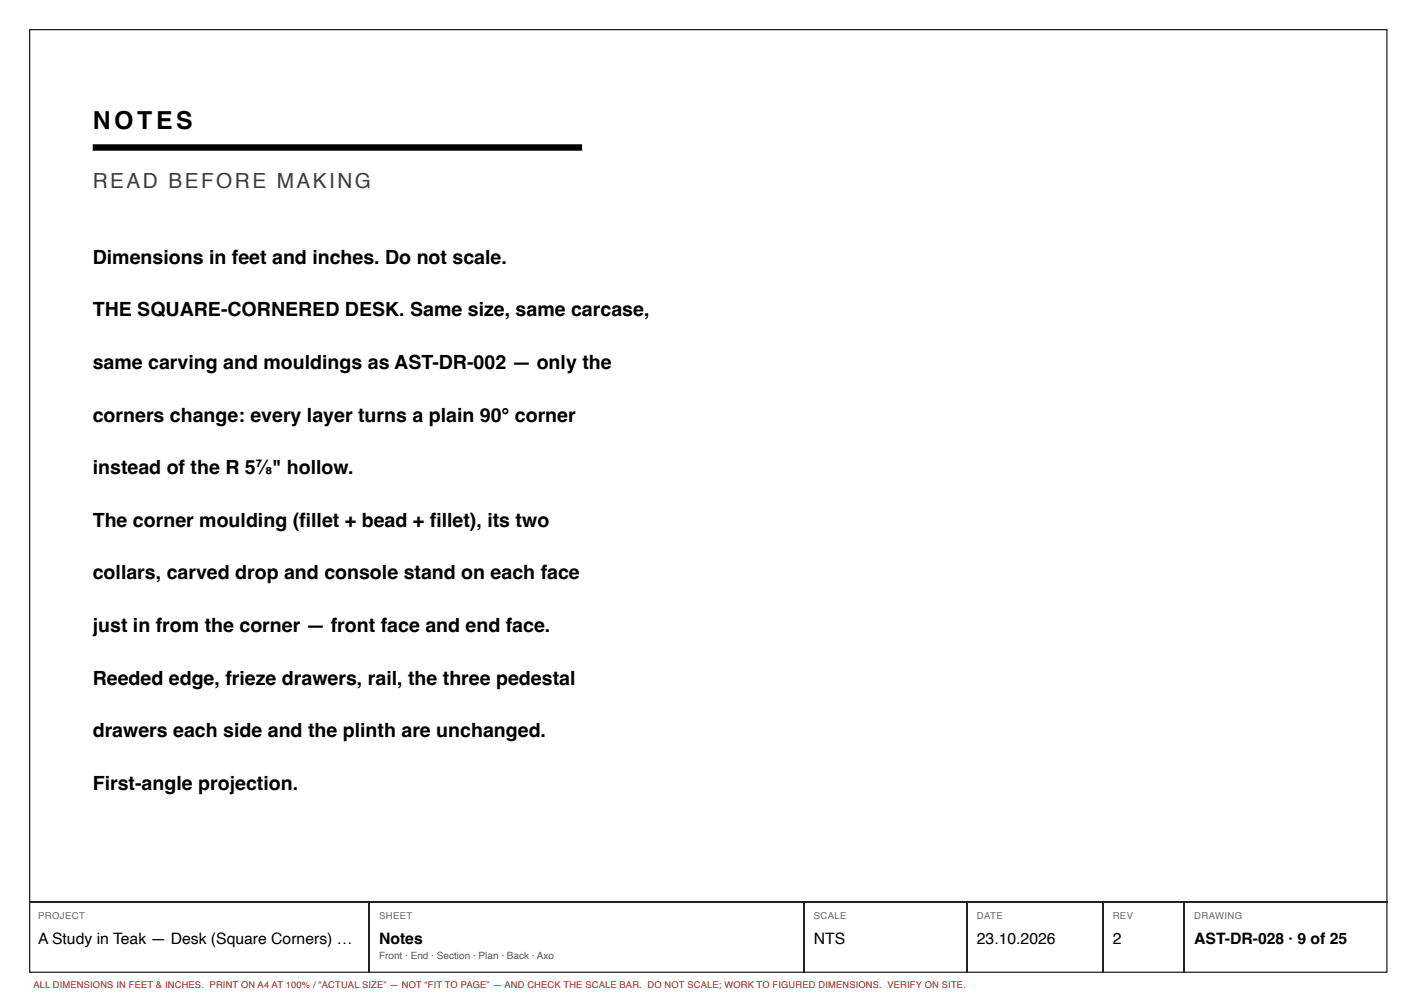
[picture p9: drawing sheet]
<svg xmlns="http://www.w3.org/2000/svg" width="297mm" height="210mm" viewBox="0 0 297 210" stroke-linecap="round" stroke-linejoin="round" font-family="sans-serif">
<defs><g id="words">
<text font-size="5.2" x="19.5" y="27.1">NOTES</text>
<text font-size="4.4" fill="#3d3d3d" x="19.5" y="39.4">READ BEFORE MAKING</text>
<g font-size="4.1">
<text x="19.5" y="55.3">Dimensions in feet and inches. Do not scale.</text>
<text x="19.5" y="66.3">THE SQUARE-CORNERED DESK. Same size, same carcase,</text>
<text x="19.5" y="77.4">same carving and mouldings as AST-DR-002 — only the</text>
<text x="19.5" y="88.4">corners change: every layer turns a plain 90° corner</text>
<text x="19.5" y="99.4">instead of the R 5⅞&quot; hollow.</text>
<text x="19.5" y="110.5">The corner moulding (fi llet + bead + fi llet), its two</text>
<text x="19.5" y="121.5">collars, carved drop and console stand on each face</text>
<text x="19.5" y="132.5">just in from the corner — front face and end face.</text>
<text x="19.5" y="143.6">Reeded edge, frieze drawers, rail, the three pedestal</text>
<text x="19.5" y="154.6">drawers each side and the plinth are unchanged.</text>
<text x="19.5" y="165.6">First-angle projection.</text>
</g>
<g font-size="3.3">
<text x="8" y="197.9">A Study in Teak — Desk (Square Corners) …</text>
<text x="79.5" y="197.9">Notes</text>
<text x="170.7" y="197.9">NTS</text>
<text x="204.9" y="197.9">23.10.2026</text>
<text x="233.4" y="197.9">2</text>
<text x="250.5" y="197.9">AST-DR-028 · 9 of 25</text>
</g>
<text font-size="2.1" fill="#555" x="79.5" y="201.1">Front · End · Section · Plan · Back · Axo</text>
<g font-size="2" fill="#666">
<text x="8" y="192.6">PROJECT</text>
<text x="79.5" y="192.6">SHEET</text>
<text x="170.7" y="192.6">SCALE</text>
<text x="204.9" y="192.6">DATE</text>
<text x="233.4" y="192.6">REV</text>
<text x="250.5" y="192.6">DRAWING</text>
</g>
<text font-size="1.9" fill="#a51d17" x="7" y="207.2">ALL DIMENSIONS IN FEET &amp; INCHES. PRINT ON A4 AT 100% / “ACTUAL SIZE” — NOT “FIT TO PAGE” — AND CHECK THE SCALE BAR. DO NOT SCALE; WORK TO FIGURED DIMENSIONS. VERIFY ON SITE.</text>
</g></defs>
<path d="M6.2 6.2h284.7v197.7h-284.7zM6.1 189h284.9M77.4 189.2v14.8M168.7 189.2v14.8M202.8 189.2v14.8M231.4 189.2v14.8M248.3 189.2v14.8" fill="none" stroke="#222" stroke-width=".26"/>
<path d="M19.5 30.9h102.6" fill="none" stroke="#000" stroke-width="1.3" stroke-linecap="butt"/>
<use href="#words"/>
</svg>
